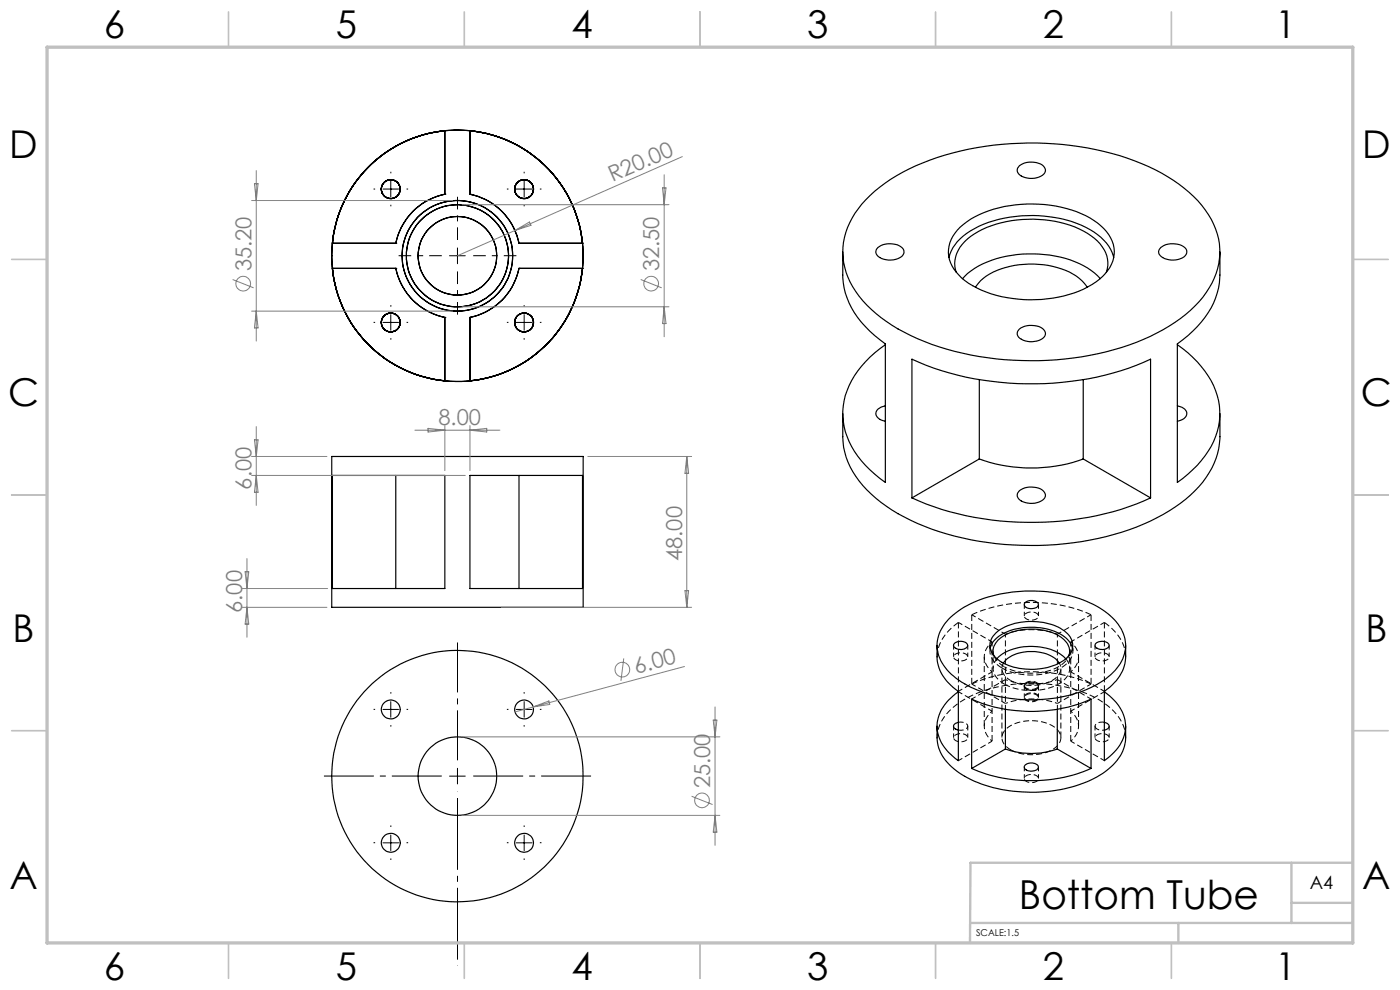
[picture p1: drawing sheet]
<svg xmlns="http://www.w3.org/2000/svg" width="297mm" height="210mm" viewBox="0 0 297 210" stroke-linecap="round" stroke-linejoin="round" font-family="sans-serif">
<defs><g id="words">
<text font-size="8.5" x="216.2" y="192.7">Bottom Tube</text>
<g font-size="8.1">
<text x="22" y="8">6</text>
<text x="71.2" y="8">5</text>
<text x="121.2" y="8">4</text>
<text x="171.3" y="8">3</text>
<text x="221.3" y="8">2</text>
<text x="270.5" y="8">1</text>
<text x="2" y="33.6">D</text>
<text x="289" y="33.6">D</text>
<text x="1.7" y="86.1">C</text>
<text x="288.7" y="86.1">C</text>
<text x="2.7" y="136.1">B</text>
<text x="289.7" y="136.1">B</text>
<text x="2" y="188.6">A</text>
<text x="289" y="188.6">A</text>
<text x="22" y="208">6</text>
<text x="71.2" y="208">5</text>
<text x="121.2" y="208">4</text>
<text x="171.3" y="208">3</text>
<text x="221.3" y="208">2</text>
<text x="270.5" y="208">1</text>
</g>
<g font-size="4.7" fill="#808080">
<text x="129.9" y="38.6" transform="rotate(-24 129.9 38.6)">R20.00</text>
<text x="53.3" y="57.6" transform="rotate(-90 53.3 57.6)">35.20</text>
<text x="139.9" y="57.6" transform="rotate(-90 139.9 57.6)">32.50</text>
<text x="93" y="90.2">8.00</text>
<text x="53.4" y="103.8" transform="rotate(-90 53.4 103.8)">6.00</text>
<text x="144.7" y="119" transform="rotate(-90 144.7 119)">48.00</text>
<text x="51.4" y="130" transform="rotate(-90 51.4 130)">6.00</text>
<text x="135" y="143" transform="rotate(-15 135 143)">6.00</text>
<text x="150.7" y="167.2" transform="rotate(-90 150.7 167.2)">25.00</text>
</g>
<text font-size="3.9" x="277.9" y="188.5">A4</text>
<text font-size="2" x="207.1" y="198.6">SCALE:1.5</text>
</g></defs>
<g fill="none" stroke="#000" stroke-width=".25">
<path d="M94.4 27.7h.1M94.4 27.7a26.6 26.6 0 0 0-23.9 23.9M94.4 27.7v13.5M99.7 27.7h.1M99.7 27.7a26.7 26.7 0 0 1 23.9 23.9M99.7 27.7v13.5M216.3 35.2a4.4 4.4 0 0 1 5.1 0 1.26 1.26 0 0 1-.6 2.2 4.1 4.1 0 0 1-4.9-.8 1.15 1.15 0 0 1 .4-1.4zM70.5 56.9h.1M70.5 51.6h.1M70.5 56.9a26.6 26.6 0 0 0 23.9 23.9M70.5 56.9h13.5M70.5 51.6h13.5"/>
<path d="M84 56.9h.1M84 51.6h.1M84 56.9a13.3 13.3 0 0 0 10.4 10.4M94.4 41.2h.1M94.4 41.2a13.3 13.3 0 0 0-10.4 10.4M99.7 41.2h.1M99.7 41.2a13.3 13.3 0 0 1 10.4 10.4M110.1 51.6h.1M110.1 56.9h.1M110.1 56.9a13.3 13.3 0 0 1-10.4 10.4M110.1 56.9h13.5M110.1 51.6h13.5"/>
<path d="M123.6 51.6h.1M123.6 56.9h.1M123.6 56.9a26.6 26.6 0 0 1-23.9 23.9M178.8 53.4v4.9a16.5 16.5 0 0 0 5.7 12l3.3 2.6v29.4a19.9 19.9 0 0 1-8.7-11.9 15 15 0 0 1 4.5-13.7l2-1.8 2.2-1.8M183.7 42.4a38.7 38.7 0 0 1 18.4-10 65.5 65.5 0 0 1 40.1 2.3 31.1 31.1 0 0 1 13.5 9.8 14.3 14.3 0 0 1 .2 17.6 30.5 30.5 0 0 1-13.3 9.9 64.8 64.8 0 0 1-47.9-.1 29.4 29.4 0 0 1-13.8-11.1 14.3 14.3 0 0 1 1.2-16.5zM186.3 52.5a4.3 4.3 0 0 1 5.3 .3 1.47 1.47 0 0 1-1.2 2.1 4 4 0 0 1-4.5-1l-.1-.3a1.24 1.24 0 0 1 .5-1.1zM201.3 54.6a9.6 9.6 0 0 1 5.5-6.1 27.4 27.4 0 0 1 24.4 .2 9.4 9.4 0 0 1 5.1 5.9M202.9 57.8a6.4 6.4 0 0 1 2.3-7.1 21.8 21.8 0 0 1 15.2-4.1 18.6 18.6 0 0 1 13 5.1 6 6 0 0 1 1.3 6.1M203.7 48.2a22.2 22.2 0 0 1 14.2-4.9 24.5 24.5 0 0 1 14.9 4 7.5 7.5 0 0 1 3.5 7.4 9.8 9.8 0 0 1-5.5 6.1 27.4 27.4 0 0 1-24.5-.2 9.2 9.2 0 0 1-5.1-7 7.3 7.3 0 0 1 2.5-5.4zM204.2 59.1a16.8 16.8 0 0 1 10.4-4.9 24.1 24.1 0 0 1 16.9 3.2l1.9 1.7M246.3 52.5a4.3 4.3 0 0 1 5.3 .3 1.46 1.46 0 0 1-1.2 2.1 4 4 0 0 1-4.5-1 1.12 1.12 0 0 1 .4-1.4zM258.8 53.4v4.9a16.4 16.4 0 0 1-5.8 12l-3.2 2.6v29.4a20.3 20.3 0 0 0 8.7-11.9 15.3 15.3 0 0 0-4.5-13.7l-2-1.8-2.2-1.8"/>
<path d="M94.4 67.3h.1M94.4 67.3v13.5M99.7 67.3h.1M99.7 67.3v13.5M206.9 61a10 10 0 0 1 6.4-4.2 19.1 19.1 0 0 1 15 1.8l1.2 .9 1.1 1.5M216.3 69.8a4.3 4.3 0 0 1 5.3 .3 1.42 1.42 0 0 1-1.2 2.1 4 4 0 0 1-4.5-1 1.15 1.15 0 0 1 .4-1.4zM70.4 96.8h53.3v32h-53.3zM94.4 80.8h.1M99.7 80.8h.1M178.8 87.7v4.9a16.4 16.4 0 0 0 6 12.2 43.2 43.2 0 0 0 21.2 9.7 64.6 64.6 0 0 0 38-3.9 28.1 28.1 0 0 0 12.5-10.3 14.6 14.6 0 0 0 2.3-7.7v-4.9M187.8 86.1a1.98 1.98 0 0 0-2 1.8l.3 .6 .6 .5 1.1 .4M207.8 97.4a32.9 32.9 0 0 0 22 0"/>
<path d="M207.8 80.5v16.9M207.8 97.4l-14.3 8.2M229.8 97.4l14.3 8.2M229.8 80.5v16.9M249.8 86.1a2.25 2.25 0 0 1 2 1.6 2.05 2.05 0 0 1-2 1.7M70.5 100.9h23.9v23.9h-23.9zM84 100.9v23.9M99.7 100.9h23.9v23.9h-23.9zM110.1 100.9v23.9M193.5 105.6a64.2 64.2 0 0 0 40.9 3.4l3.4-1 3.3-1.1 3-1.3M193.5 105.6v-29.4a64.2 64.2 0 0 0 47.6 1.3l3-1.3v29.4M216.3 104.1a4.4 4.4 0 0 1 5.1 .1 1.26 1.26 0 0 1-.6 2.1 4.1 4.1 0 0 1-4.9-.8 1.15 1.15 0 0 1 .4-1.4z"/>
<path d="M198.8 136.9v2.4a9.1 9.1 0 0 0 4.5 7.4v14.7a9.1 9.1 0 0 1-4.5-7.6 9.4 9.4 0 0 1 4.5-7.1M201.2 131.4a23 23 0 0 1 14.5-5.9 29.6 29.6 0 0 1 18.2 3.8 9.5 9.5 0 0 1 4.9 7.8 9.1 9.1 0 0 1-4.2 6.9 28.2 28.2 0 0 1-17.7 4.4 24.9 24.9 0 0 1-15.1-5.4 7.6 7.6 0 0 1-2-9.7zM202.5 136.4a1.97 1.97 0 0 1 2.7 .3 1.17 1.17 0 0 1-1.6 1.1 1.06 1.06 0 0 1-1.3-1.1zM210 137.5a6.3 6.3 0 0 1 4.8-3.9 13.1 13.1 0 0 1 11.4 1.8l.8 .9 .5 1.2M210.8 139.1a3.7 3.7 0 0 1 2.3-4.3 12.2 12.2 0 0 1 12.4 .7 3.1 3.1 0 0 1 1.2 3.6M211.2 134.3a12.7 12.7 0 0 1 11.3-2 6.4 6.4 0 0 1 5 3.8 4 4 0 0 1-2.7 4.5 13.5 13.5 0 0 1-13-.6 3.4 3.4 0 0 1-.6-5.7zM211.5 139.7a10.8 10.8 0 0 1 9.2-2.4 8.7 8.7 0 0 1 5.4 2.4M217.5 127.8a1.98 1.98 0 0 1 2.8 .3 1.09 1.09 0 0 1-1.4 1 1.24 1.24 0 0 1-1.6-1.1zM232.4 136.6a1.97 1.97 0 0 1 2.9 .1 1.37 1.37 0 0 1-1.9 1.1 .88 .88 0 0 1-1-1.2zM238.8 136.9v2.4a9.3 9.3 0 0 1-4.5 7.4v14.7a9.1 9.1 0 0 0 4.5-7.6 9.4 9.4 0 0 0-4.5-7.1M198.8 154v2.5a9.2 9.2 0 0 0 4.6 7.4 29.6 29.6 0 0 0 20.7 3.7 21.1 21.1 0 0 0 12.5-5.8 7.9 7.9 0 0 0 2.2-5.3v-2.5M203.3 153.2a.79 .79 0 0 0-.8 .4 .79 .79 0 0 0 .1 .9l.7 .4"/>
<path d="M212.9 140.6a7.4 7.4 0 0 1 6.7-2.4 6.7 6.7 0 0 1 5.1 2.4M213.3 158.9a16.4 16.4 0 0 0 11 0M213.3 150.5v8.4M213.3 158.9l-7.2 4.1M217.5 145.1a1.98 1.98 0 0 1 2.8 .3 1.09 1.09 0 0 1-1.4 1 1.24 1.24 0 0 1-1.6-1zM224.3 158.9l7.2 4.1M224.3 150.5v8.4M234.3 153.2a.78 .78 0 0 1 .9 .4 .78 .78 0 0 1-.2 1l-.7 .3M206.1 163a32.4 32.4 0 0 0 25.4 0M206.1 163v-14.7a32 32 0 0 0 25.4 0v14.7M217.5 162.2a1.98 1.98 0 0 1 2.8 .4 1.09 1.09 0 0 1-1.4 1 1.24 1.24 0 0 1-1.6-1.1z"/>
<circle cx="82.9" cy="40.1" r="2"/>
<circle cx="82.9" cy="40.1" r="2.01"/>
<circle cx="97" cy="54.3" r="8.3"/>
<circle cx="97" cy="54.2" r="11.7"/>
<circle cx="97" cy="54.3" r="26.7"/>
<circle cx="97" cy="54.2" r="10.8"/>
<circle cx="111.2" cy="40.1" r="1.99"/>
<circle cx="82.9" cy="68.4" r="2"/>
<circle cx="82.9" cy="68.4" r="2.01"/>
<circle cx="111.2" cy="68.4" r="1.99"/>
<circle cx="82.9" cy="150.5" r="2.01"/>
<circle cx="111.2" cy="150.5" r="1.99"/>
<circle cx="82.9" cy="178.8" r="2.01"/>
<circle cx="97" cy="164.6" r="8.3"/>
<circle cx="97" cy="164.6" r="26.7"/>
<circle cx="111.2" cy="178.8" r="1.99"/>
</g>
<path d="M211.5 139.7a3.2 3.2 0 0 0 .8 4.9l.8 .5M203.3 154.9a1.57 1.57 0 0 0 2-.9 1.62 1.62 0 0 0-2-.8M238.8 156.5a9.4 9.4 0 0 0-4.9-7.6 30.2 30.2 0 0 0-20.9-3.5 20.7 20.7 0 0 0-12.2 6 7.8 7.8 0 0 0-2 5.1" fill="none" stroke="#000" stroke-width=".21" stroke-dasharray="1.3 .6" stroke-dashoffset=".2" stroke-linecap="butt"/>
<g fill="none" stroke="#000" stroke-width=".21" stroke-dasharray="1.3 .6" stroke-linecap="butt">
<path d="M203.3 132a9.3 9.3 0 0 0-4.5 7.3M203.3 132v14.6M206.1 130.4v14.7M208.8 139.3v14.7M231.5 130.4a32 32 0 0 0-25.4 0M231.5 130.4v14.7M234.3 132v14.6M238.8 139.3a9.1 9.1 0 0 0-4.5-7.3M210.5 142.5v14.7M212.6 141.8v14.7M213.1 145.1a12.3 12.3 0 0 0 12.3-.6 3.1 3.1 0 0 0 .7-4.8M217.3 145.4v.1"/>
<path d="M220.3 145.5v-.1M225.1 156.5v-14.7M227.1 142.5v14.7M228.8 154v-14.7M231.5 145.1a32 32 0 0 0-25.4 0M234.3 153.2a1.46 1.46 0 0 0-2 .9l.4 .5"/>
</g>
<g fill="none" stroke="#000" stroke-width=".21" stroke-dasharray="1.3 .6" stroke-dashoffset=".7" stroke-linecap="butt">
<path d="M202.7 140a1.77 1.77 0 0 0 2.6-.7 1.77 1.77 0 0 0-3 0l.1 .3 .3 .4M210.5 136.2a3.9 3.9 0 0 0 0 6.3M210.7 138.1v3.7M217.7 131.3a1.77 1.77 0 0 0 2.6-.6 1.77 1.77 0 0 0-3-.1l.1 .3 .3 .4M224.3 134.5a16.4 16.4 0 0 0-11 0M232.7 140a1.77 1.77 0 0 0 2.6-.7 1.77 1.77 0 0 0-3 0l.1 .3 .3 .4M204.9 155.9a.72 .72 0 0 1 .4 .8 .72 .72 0 0 1-.8 .6 1.68 1.68 0 0 1-2.2-.8 1.77 1.77 0 0 1 2.6-.6M210.5 150.9a3.9 3.9 0 0 0 0 6.3M213.3 144.2a16.4 16.4 0 0 0 11 0M217.7 148.6a1.77 1.77 0 0 0 2.6-.6 1.77 1.77 0 0 0-3-.1l.1 .3 .3 .4M217.7 146a1.77 1.77 0 0 0 2.6-.6 1.77 1.77 0 0 0-3-.1l.1 .3 .3 .4M219.9 147.2a.72 .72 0 0 1 .4 .9 .72 .72 0 0 1-.8 .5 1.68 1.68 0 0 1-2.2-.8 1.77 1.77 0 0 1 2.6-.6"/>
<path d="M224.3 149.2a16.4 16.4 0 0 0-11 0M226.9 141.8v-3.7M227.1 157.2a3.9 3.9 0 0 0 0-6.3M227.1 142.5a3.9 3.9 0 0 0 0-6.3M234.9 155.9a.72 .72 0 0 1 .4 .8 .72 .72 0 0 1-.8 .6 1.68 1.68 0 0 1-2.2-.8 1.77 1.77 0 0 1 2.6-.6M219.9 164.5a.72 .72 0 0 1 .4 .9 .72 .72 0 0 1-.8 .5 1.68 1.68 0 0 1-2.2-.7 1.77 1.77 0 0 1 2.6-.7"/>
</g>
<g fill="none" stroke="#000" stroke-width=".21" stroke-dasharray="1.3 .6" stroke-dashoffset=".4" stroke-linecap="butt">
<path d="M202.3 136.9v2.4M205.3 139.3v-2.4M217.3 128.2v2.5M220.3 130.7v-2.5M232.3 136.9v2.4M235.3 139.3v-2.4M202.3 154v2.5M205.3 156.5v-2.5M213.3 144.2v6.2M217.3 145.5v2.5M220.3 148v-2.5M224.3 144.2v6.2"/>
<path d="M232.3 154v2.5M235.3 156.5v-2.5M217.3 162.7v2.4M220.3 165.1v-2.4"/>
</g>
<g fill="none" stroke="#000" stroke-width=".21" stroke-dasharray="1.3 .6" stroke-dashoffset=".3" stroke-linecap="butt">
<path d="M203.3 132l7.2 4.2M210.5 136.2v6.3M213.3 134.5l-7.2-4.1M227.1 136.2v6.3M227.1 136.2l7.2-4.2M231.5 130.4l-7.2 4.1M203.3 146.7l7.2 4.2M206.1 148.3l7.2-4.1M210.5 142.5l-7.2 4.1M210.5 157.2l-7.2 4.1M212.9 140.6a2.65 2.65 0 0 0 1.5 3.7M213.3 149.2l-7.2-4.1"/>
<path d="M224.3 144.2l7.2 4.1M227.1 150.9l7.2-4.2M231.5 145.1l-7.2 4.1M234.3 146.6l-7.2-4.1M234.3 161.3l-7.2-4.1"/>
</g>
<path d="M212.6 141.7a13.4 13.4 0 0 0 13.4-.7 3.6 3.6 0 0 0 1.5-3.5M214.4 159a9.3 9.3 0 0 0 9.8-.7 2.5 2.5 0 0 0-.6-4.1 9.3 9.3 0 0 0-10.2 .4 2.5 2.5 0 0 0 .6 4.2l.4 .2" fill="none" stroke="#000" stroke-width=".21" stroke-dasharray="1.3 .6" stroke-dashoffset=".1" stroke-linecap="butt"/>
<path d="M210.1 137.5a4 4 0 0 0 2.5 4.2M210.8 139.1a4.6 4.6 0 0 0 2.3 2.3" fill="none" stroke="#000" stroke-width=".21" stroke-dasharray="1.3 .6" stroke-dashoffset="-.1" stroke-linecap="butt"/>
<path d="M210 136.9v1.2M213.3 134.5v9.7M224.3 134.5v9.7M227.6 138.1v-1.2M213.1 141.4a12.3 12.3 0 0 0 12.3-.6l.9-.8 .5-.9" fill="none" stroke="#000" stroke-width=".21" stroke-dasharray="1.3 .6" stroke-dashoffset=".6" stroke-linecap="butt"/>
<path d="M214.4 144.3a9.3 9.3 0 0 0 9.8-.7 2.34 2.34 0 0 0 .5-3" fill="none" stroke="#000" stroke-width=".21" stroke-dasharray="1.3 .6" stroke-dashoffset=".5" stroke-linecap="butt"/>
<path d="M232.7 154.6l.7 .3h.9" fill="none" stroke="#000" stroke-width=".21" stroke-dasharray="1.3 .6" stroke-dashoffset=".8" stroke-linecap="butt"/>
<g fill="none" stroke="#808080" stroke-width=".21">
<path d="M54 39h.8l-.4 3.5zM54.4 36.2v36.1M140.5 39.9h.8l-.4 3.5zM140.9 37.1v34.3M144.7 33.2l-35.4 15.7M49.4 59.3l4.4 1.8M53.4 42.5h42.6M98 43.4h43.9M109.3 48.9l-12.3 5.3M109.3 48.9l3-1.8 .3 .7zM135.9 59.3l4.5 1.8M53.4 66h42.6"/>
<path d="M54.4 66l.4 3.6h-.8zM98 65.1h43.9M140.9 65.1l.4 3.5h-.8zM53.4 96.8h16M54 93.3h.8l-.4 3.5zM54.4 90.5v16.7M88 91.3h18M90.8 90.9l3.6 .4-3.6 .3zM94.4 90.3v9.5M99.7 90.3v9.5M99.7 91.3l3.6-.4v.7zM124.7 96.8h22"/>
<path d="M145.7 96.8v32M145.7 96.8l.4 3.6h-.8zM52.4 118.5v16.7M53.4 100.9h45.3M54.4 100.9l.4 3.5h-.8zM51.4 128.8h18M51.4 124.8h18.1M52 121.3h.8l-.4 3.5zM52.4 128.8l.4 3.6h-.8zM106.4 128.8h40.3M132.3 139.7l-.6 4.7M145.3 125.3h.8l-.4 3.5z"/>
<path d="M98 156.3h54.7M113.1 150l-3.8 1M113.1 150l3.4-1.3 .1 .7zM145.2 141.4l-32.1 8.6M151.3 152.7h.8l-.4 3.6zM151.7 150v29.3M98 173h54.7M146.7 168.9l4.5 1.8M151.7 173l.4 3.5h-.8z"/>
<circle cx="51.6" cy="60.2" r="1.56"/>
<circle cx="138.1" cy="60.2" r="1.55"/>
<circle cx="132" cy="142" r="1.55"/>
<circle cx="148.9" cy="169.8" r="1.55"/>
</g>
<path d="M93.7 164.6h-25M97.1 161.3v-25M100.4 164.6h25" fill="none" stroke="#000" stroke-width=".21" stroke-dasharray="15.2 1.3 1.3 1.3" stroke-dashoffset="4.6" stroke-linecap="butt"/>
<path d="M97.1 167.9v37" fill="none" stroke="#000" stroke-width=".21" stroke-dasharray="15.2 1.3 1.3 1.3" stroke-dashoffset="-1.3" stroke-linecap="butt"/>
<g fill="none" stroke="#000" stroke-width=".21" stroke-dasharray="15.2 1.3 1.3 1.3" stroke-linecap="butt">
<path d="M82.9 36.8v-.4M111.2 36.8v-.4M79.6 40.1h-.4M82.9 43.4v.4M86.2 40.1h.4M107.9 40.1h-.4M111.2 43.4v.4M114.5 40.1h.4M79.6 68.4h-.4M82.9 65.1v-.4M82.9 71.7v.4M86.2 68.4h.4"/>
<path d="M107.9 68.4h-.4M111.2 65.1v-.4M111.2 71.7v.4M114.5 68.4h.4M79.6 150.5h-.4M82.9 147.1v-.3M82.9 153.8v.3M86.2 150.5h.4M107.9 150.5h-.4M111.2 147.1v-.3M111.2 153.8v.3M114.5 150.5h.4"/>
<path d="M79.6 178.8h-.4M82.9 175.4v-.3M86.2 178.8h.4M107.9 178.8h-.4M111.2 175.4v-.3M114.5 178.8h.4M82.9 182.1v.3M111.2 182.1v.3"/>
</g>
<path d="M93.7 54.2h-9.1M97.1 50.9v-9.2M97.1 57.6v9.1M100.4 54.2h9.2" fill="none" stroke="#000" stroke-width=".21" stroke-dasharray="15.2 1.3 1.3 1.3" stroke-dashoffset="12.6" stroke-linecap="butt"/>
<g fill="none" stroke="#000" stroke-width=".21">
<path d="M82.9 38.4v3.4M111.2 38.4v3.4M81.2 40.1h3.4M95.4 54.2h3.3M97 52.6v3.3M109.5 40.1h3.4M81.2 68.4h3.4M82.9 66.7v3.4M109.5 68.4h3.4M111.2 66.7v3.4M81.2 150.5h3.4M82.9 148.8v3.3"/>
<path d="M109.5 150.5h3.4M111.2 148.8v3.3M81.2 178.8h3.4M82.9 177.1v3.3M95.4 164.6h3.3M97 163v3.3M109.5 178.8h3.4M111.2 177.1v3.3"/>
</g>
<g fill="none" stroke="#c0c0c0" stroke-width=".35">
<path d="M48.5 2.5v7.5M98.5 2.5v7.5M148.5 2.5v7.5M198.5 2.5v7.5M248.5 2.5v7.5M2.5 55h7.5M287 55h7.5M2.5 105h7.5M287 105h7.5M2.5 155h7.5M287 155h7.5M48.5 200v7.5"/>
<path d="M98.5 200v7.5M148.5 200v7.5M198.5 200v7.5M248.5 200v7.5"/>
</g>
<path d="M205.8 195.8h81.2M250 195.8v4.2M274 183v12.8M274 191.5h13M287 183h-81.1l-.1 17" fill="none" stroke="#c0c0c0" stroke-width=".5"/>
<path d="M10 10h277v190h-277z" fill="none" stroke="#c0c0c0" stroke-width=".7"/>
<use href="#words"/>
</svg>
